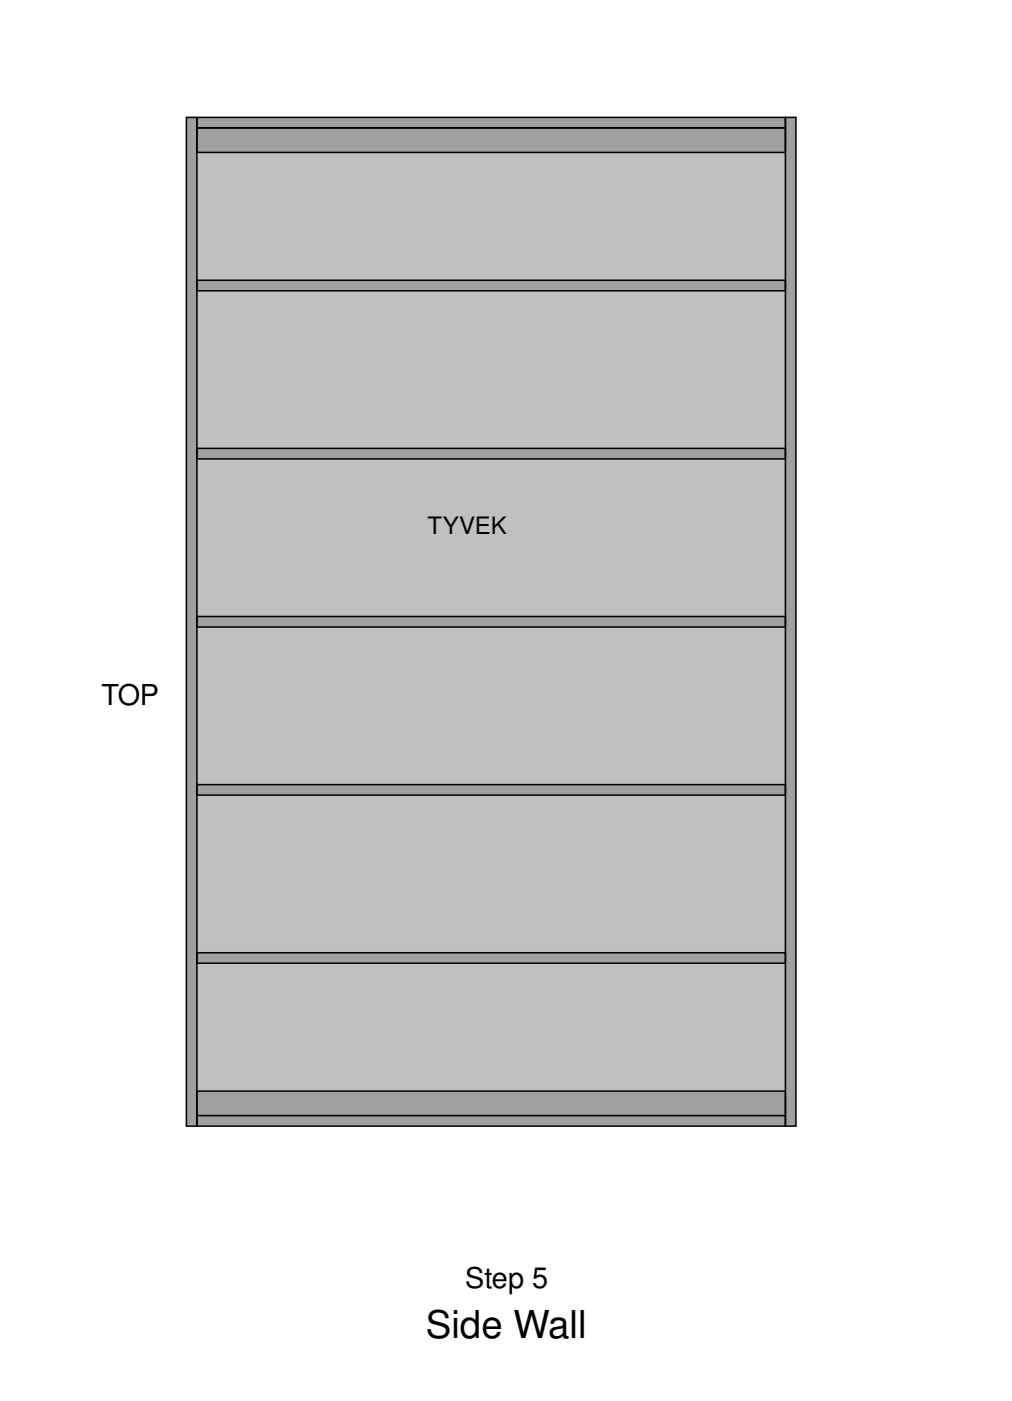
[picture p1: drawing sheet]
<svg xmlns="http://www.w3.org/2000/svg" width="165mm" height="229mm" viewBox="0 0 165 229" stroke-linecap="round" stroke-linejoin="round" font-family="sans-serif">
<defs><g id="words">
<text font-size="6.3" x="69.5" y="218.4">Side Wall</text>
<g font-size="4.7">
<text x="16.5" y="115">TOP</text>
<text x="75.9" y="210.1">Step 5</text>
</g>
<text font-size="3.9" x="69.8" y="87.1">TYVEK</text>
</g></defs>
<path d="M30.4 19.2h99.5v164.5h-99.5z" fill-rule="evenodd" fill="#c0c0c0"/>
<g fill="#a0a0a4">
<path d="M32.1 182h96v1.7h-96z" fill-rule="evenodd"/>
<path d="M32.1 19.2h96v1.7h-96z" fill-rule="evenodd"/>
<path d="M128.1 19.2h1.8v164.5h-1.8z" fill-rule="evenodd"/>
<path d="M30.4 19.2h1.7v164.5h-1.7z" fill-rule="evenodd"/>
<path d="M32.1 20.9h96v4h-96z" fill-rule="evenodd"/>
<path d="M32.1 178h96v4h-96z" fill-rule="evenodd"/>
<path d="M32.1 155.5h96v1.7h-96z" fill-rule="evenodd"/>
<path d="M32.1 128h96v1.7h-96z" fill-rule="evenodd"/>
<path d="M32.1 100.6h96v1.7h-96z" fill-rule="evenodd"/>
<path d="M32.1 73.2h96v1.7h-96z" fill-rule="evenodd"/>
<path d="M32.1 45.7h96v1.7h-96z" fill-rule="evenodd"/>
</g>
<g fill="none" stroke="#000" stroke-width=".25">
<path d="M30.4 19.2h99.5v164.5h-99.5zM32.1 19.2v164.5M128.1 19.2v164.5M32.1 24.9h96M32.1 20.9h96M32.1 45.7h96M32.1 47.4h96M32.1 73.2h96M32.1 74.9h96M32.1 100.6h96M32.1 102.3h96M32.1 128h96"/>
<path d="M32.1 129.7h96M32.1 155.5h96M32.1 157.2h96M32.1 178h96M32.1 182h96"/>
</g>
<use href="#words"/>
</svg>
